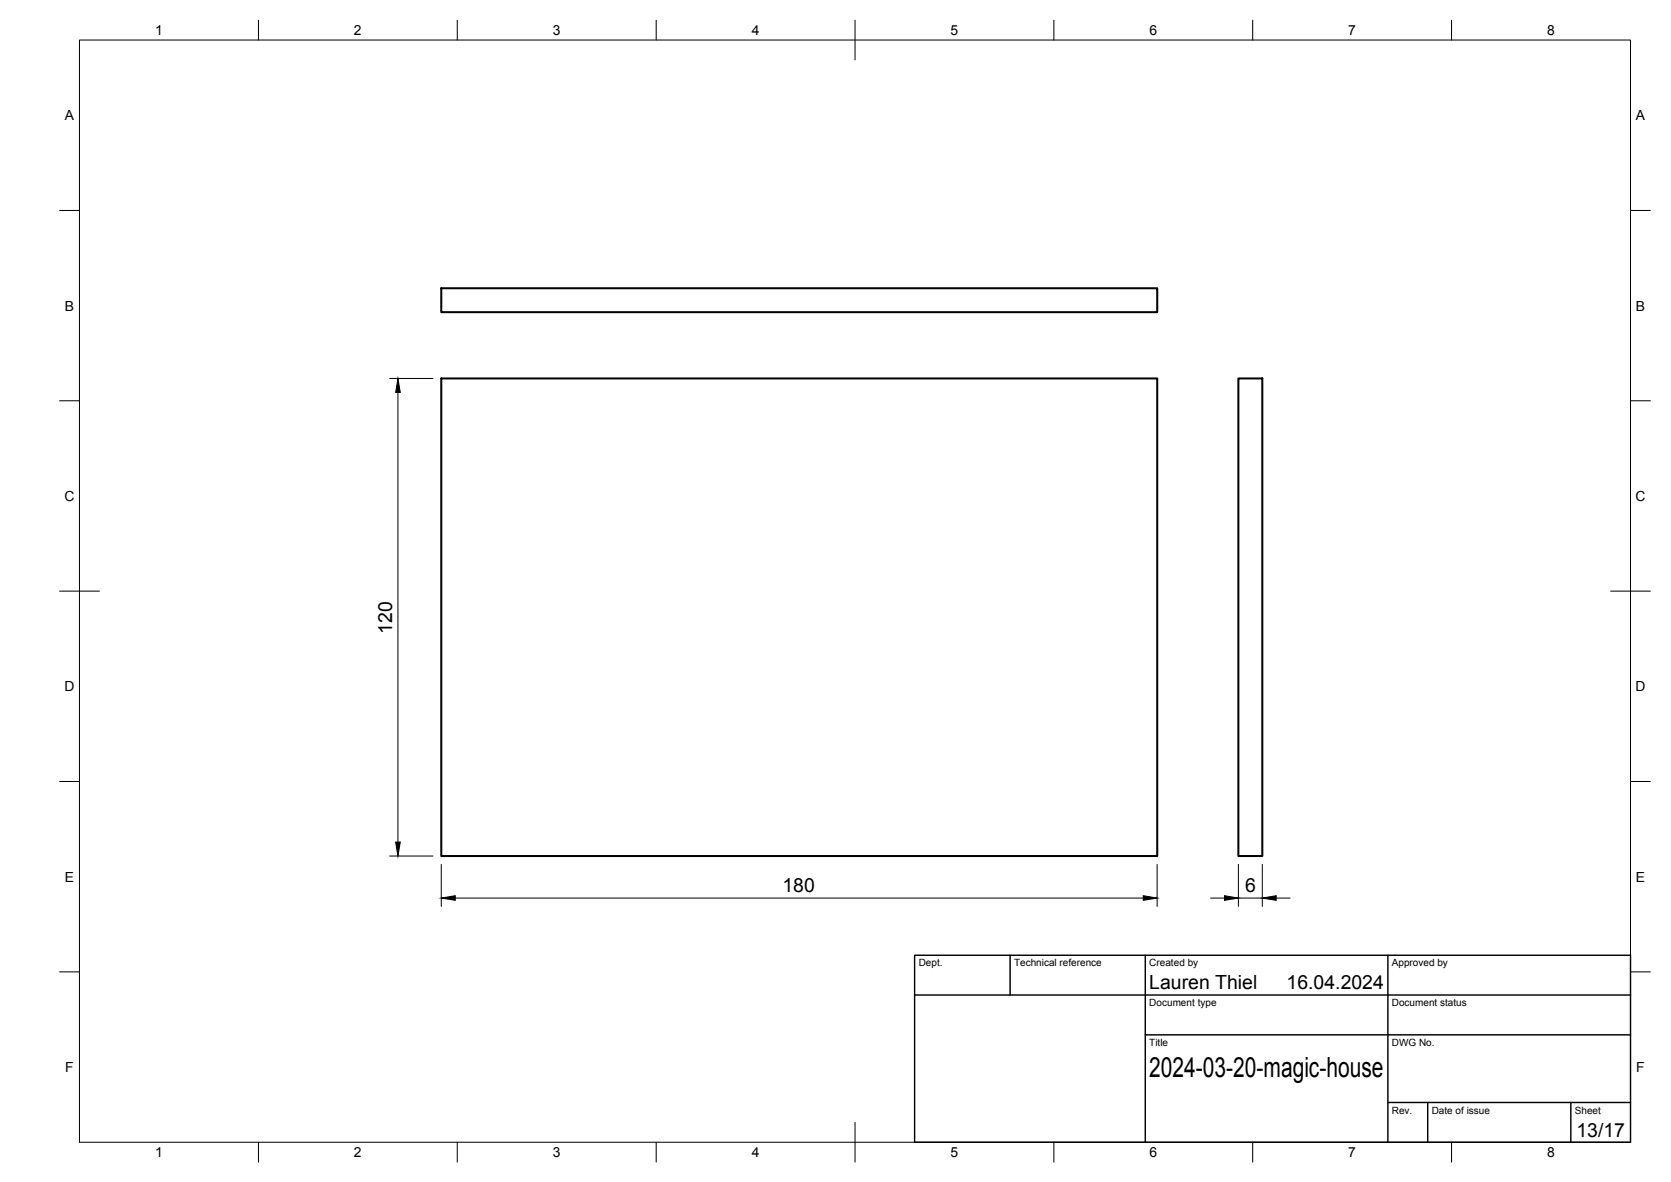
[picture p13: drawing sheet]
<svg xmlns="http://www.w3.org/2000/svg" width="420mm" height="297mm" viewBox="0 0 420 297" stroke-linecap="round" stroke-linejoin="round" font-family="sans-serif">
<defs><g id="words">
<text font-size="7" x="289" y="270.6">2024-03-20-magic-house</text>
<g font-size="4.9">
<text x="98.6" y="159.3" transform="rotate(-90 98.6 159.3)">120</text>
<text x="196.7" y="224.2">180</text>
<text x="313.1" y="224.2">6</text>
<text x="289" y="248.5">Lauren Thiel</text>
<text x="323.5" y="248.5">16.04.2024</text>
<text x="396.4" y="285.7">13/17</text>
</g>
<g font-size="3.5">
<text x="39" y="8.8">1</text>
<text x="89" y="8.8">2</text>
<text x="139" y="8.8">3</text>
<text x="189" y="8.8">4</text>
<text x="239" y="8.8">5</text>
<text x="289" y="8.8">6</text>
<text x="339" y="8.8">7</text>
<text x="389" y="8.8">8</text>
<text x="16.3" y="30.2">A</text>
<text x="411.3" y="30.2">A</text>
<text x="16.3" y="78">B</text>
<text x="411.3" y="78">B</text>
<text x="16.2" y="125.9">C</text>
<text x="411.2" y="125.9">C</text>
<text x="16.2" y="173.7">D</text>
<text x="411.2" y="173.7">D</text>
<text x="16.3" y="221.6">E</text>
<text x="411.3" y="221.6">E</text>
<text x="16.4" y="269.4">F</text>
<text x="411.4" y="269.4">F</text>
<text x="39" y="290.8">1</text>
<text x="89" y="290.8">2</text>
<text x="139" y="290.8">3</text>
<text x="189" y="290.8">4</text>
<text x="239" y="290.8">5</text>
<text x="289" y="290.8">6</text>
<text x="339" y="290.8">7</text>
<text x="389" y="290.8">8</text>
</g>
<g font-size="2.5">
<text x="231" y="242.9">Dept.</text>
<text x="255" y="242.9">Technical reference</text>
<text x="289" y="242.9">Created by</text>
<text x="350" y="242.9">Approved by</text>
<text x="289" y="252.8">Document type</text>
<text x="350" y="252.8">Document status</text>
<text x="289" y="262.9">Title</text>
<text x="350" y="262.9">DWG No.</text>
<text x="350" y="279.9">Rev.</text>
<text x="360" y="279.9">Date of issue</text>
<text x="396" y="279.9">Sheet</text>
</g>
</g></defs>
<!-- layer: Visible -->
<path d="M111 72.4h180v6.1h-180zM111 95.1h180v120h-180zM311.4 95.1h6v120h-6z" fill="none" stroke="#000" stroke-width=".51"/>
<!-- layer: BORDER -->
<g fill="none" stroke="#000" stroke-width=".25">
<path d="M20 10.1h390v276.9h-390zM65 5.1v5M115 5.1v5M165 5.1v5M215 5.1v10M265 5.1v5M315 5.1v5M365 5.1v5M15 52.9h5M410 52.9h5M15 100.7h5M410 100.7h5"/>
<path d="M15 148.6h10M405 148.6h10M15 196.4h5M410 196.4h5M15 244.2h5M410 244.2h5M65 287v5M115 287v5M165 287v5M215 282.1v9.9M265 287v5M315 287v5"/>
<path d="M365 287v5"/>
</g>
<!-- layer: TITLEBLOCK -->
<path d="M230 240.1h180v46.9h-180zM230 250h180M254 240.1v9.9M288 240.1v46.9M349 240.1v46.9M288 260.1h122M349 277.1h61M359 277.1v9.9M395 277.1v9.9" fill="none" stroke="#000" stroke-width=".36"/>
<!-- layer: FD_Dimensions -->
<path d="M98 95.1h10.9M100.1 98.6v113M98 215.1h10.9M111 217.2v10.6M291 217.2v10.6M311.4 217.2v10.6M317.4 217.2v10.6M114.5 225.7h173M304.4 225.7h3.5M311.4 225.7h6M320.9 225.7h3.5" fill="none" stroke="#000" stroke-width=".25"/>
<path d="M100.1 95.1l.5 3.5h-1.1zM99.5 211.6h1.1l-.5 3.5zM111 225.7l3.5-.6v1.2zM287.5 225.1l3.5 .6-3.5 .6zM307.9 225.1l3.5 .6-3.5 .6zM317.4 225.7l3.5-.6v1.2z" fill="#000" stroke="#000" stroke-width=".25"/>
<use href="#words"/>
</svg>
